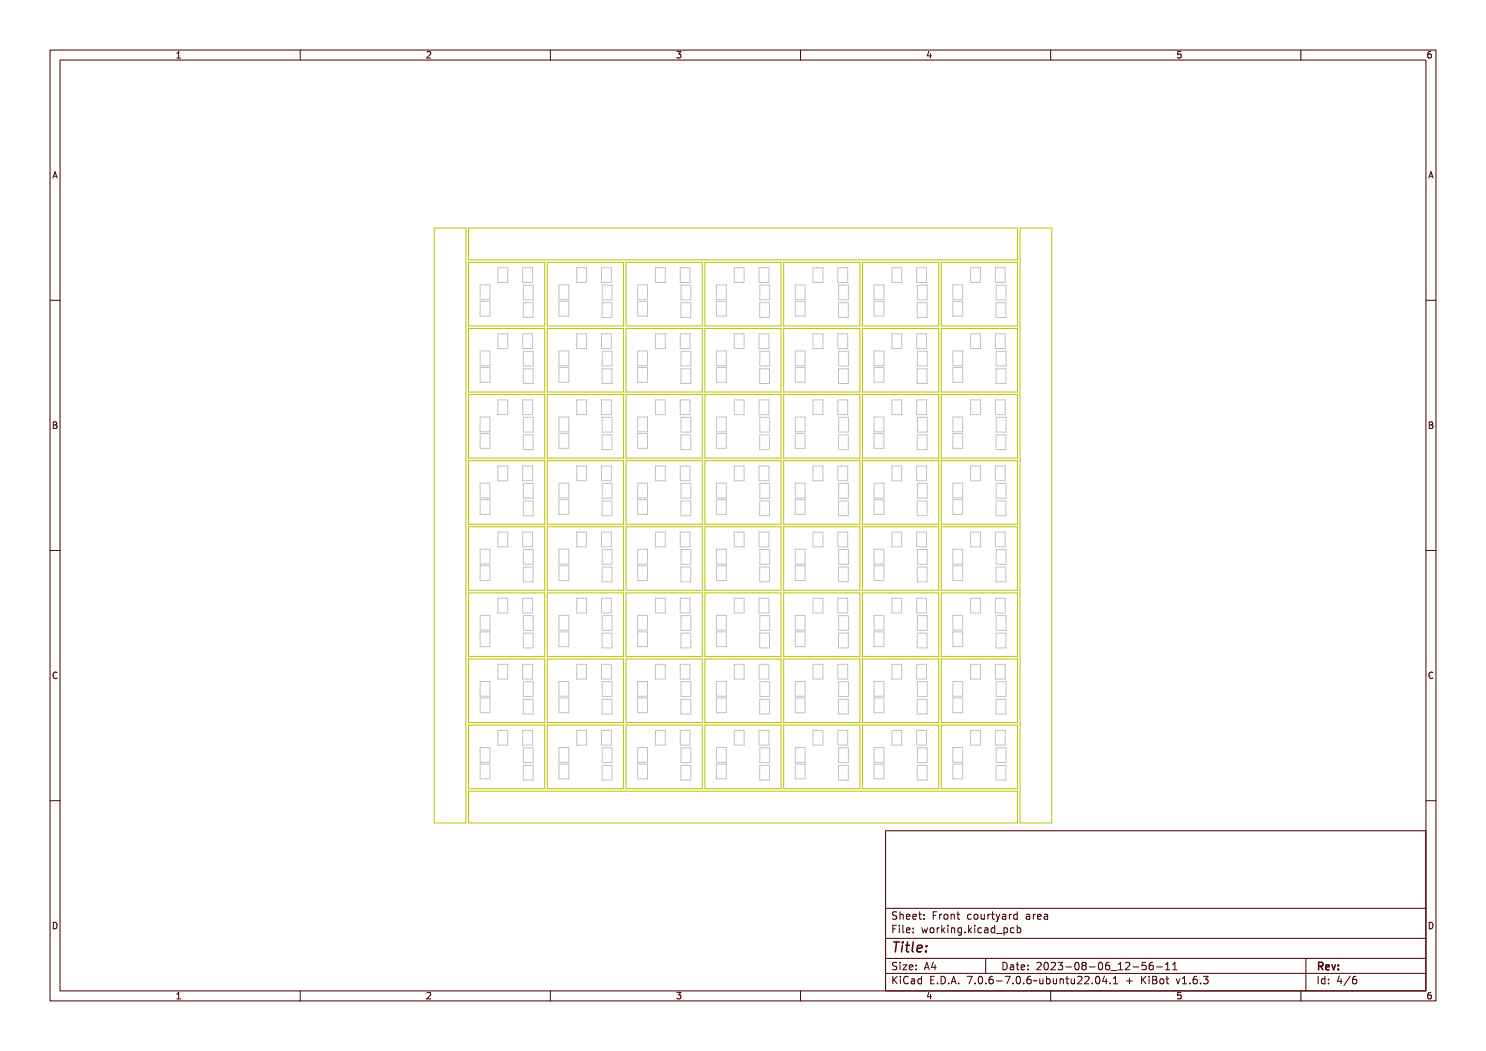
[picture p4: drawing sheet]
<svg xmlns="http://www.w3.org/2000/svg" width="297mm" height="210mm" viewBox="0 0 297 210" stroke-linecap="round" stroke-linejoin="round" font-family="sans-serif">
<defs><g id="words">
<text font-size="2.7" fill="#480000" x="178" y="190.3">Title:</text>
<g font-size="2" fill="#480000">
<text x="178" y="183.7">Sheet: Front courtyard area</text>
<text x="178" y="186.5">File: working.kicad_pcb</text>
<text x="178" y="193.9">Size: A4</text>
<text x="178" y="196.6">KiCad E.D.A. 7.0.6-7.0.6~ubuntu22.04.1 + KiBot v1.6.3</text>
<text x="200" y="193.9">Date: 2023-08-06_12-56-11</text>
<text x="263" y="196.6">Id: 4/6</text>
<text x="263" y="193.9">Rev:</text>
</g>
<g font-size="1.7" fill="#480000">
<text x="35" y="11.7">1</text>
<text x="85" y="11.7">2</text>
<text x="135" y="11.7">3</text>
<text x="185" y="11.7">4</text>
<text x="235" y="11.7">5</text>
<text x="285" y="11.7">6</text>
<text x="10.5" y="35.7">A</text>
<text x="285.5" y="35.7">A</text>
<text x="10.5" y="85.6">B</text>
<text x="285.5" y="85.6">B</text>
<text x="10.5" y="135.7">C</text>
<text x="285.5" y="135.7">C</text>
<text x="10.5" y="185.6">D</text>
<text x="285.5" y="185.6">D</text>
<text x="35" y="199.7">1</text>
<text x="85" y="199.7">2</text>
<text x="135" y="199.7">3</text>
<text x="185" y="199.7">4</text>
<text x="235" y="199.7">5</text>
<text x="285" y="199.7">6</text>
</g>
</g></defs>
<g fill="none" stroke="#c2c2c2" stroke-width=".2">
<path d="M96 56.9h1.9v3h-1.9zM99.5 53.5h2v2.9h-2zM104.5 53.5h1.9v2.9h-1.9zM104.6 57h2v2.9h-2zM111.7 56.9h2v3h-2zM115.3 53.5h1.9v2.9h-1.9zM120.2 53.5h2v2.9h-2zM120.4 57h1.9v2.9h-1.9zM127.5 56.9h1.9v3h-1.9zM131 53.5h2v2.9h-2zM136 53.5h1.9v2.9h-1.9zM136.1 57h2v2.9h-2z"/>
<path d="M143.2 56.9h2v3h-2zM146.8 53.5h1.9v2.9h-1.9zM151.7 53.5h2v2.9h-2zM151.9 57h1.9v2.9h-1.9zM158.9 56.9h2v3h-2zM162.5 53.5h2v2.9h-2zM167.5 53.5h1.9v2.9h-1.9zM167.6 57h2v2.9h-2zM174.7 56.9h2v3h-2zM178.3 53.5h1.9v2.9h-1.9zM183.2 53.5h2v2.9h-2zM183.4 57h1.9v2.9h-1.9z"/>
<path d="M190.4 56.9h2v3h-2zM194 53.5h2v2.9h-2zM199 53.5h1.9v2.9h-1.9zM199.1 57h2v2.9h-2zM96 60.2h1.9v3h-1.9zM96 73.4h1.9v3h-1.9zM96 70.1h1.9v3h-1.9zM99.5 66.7h2v2.9h-2zM99.5 79.9h2v3h-2zM104.5 66.7h1.9v2.9h-1.9zM104.5 79.9h1.9v3h-1.9zM104.6 60.5h2v2.9h-2z"/>
<path d="M104.6 73.7h2v2.9h-2zM104.6 70.2h2v2.9h-2zM111.7 60.2h2v3h-2zM111.7 73.4h2v3h-2zM111.7 70.1h2v3h-2zM115.3 66.7h1.9v2.9h-1.9zM115.3 79.9h1.9v3h-1.9zM120.2 66.7h2v2.9h-2zM120.2 79.9h2v3h-2zM120.3 60.5h2v2.9h-2zM120.3 73.7h2v2.9h-2zM120.4 70.2h1.9v2.9h-1.9z"/>
<path d="M127.5 60.2h1.9v3h-1.9zM127.5 73.4h1.9v3h-1.9zM127.5 70.1h1.9v3h-1.9zM131 66.7h2v2.9h-2zM131 79.9h2v3h-2zM136 66.7h1.9v2.9h-1.9zM136 79.9h1.9v3h-1.9zM136.1 60.5h2v2.9h-2zM136.1 73.7h2v2.9h-2zM136.1 70.2h2v2.9h-2zM143.2 60.2h2v3h-2zM143.2 70.1h2v3h-2z"/>
<path d="M143.2 73.4h2v3h-2zM146.8 66.7h1.9v2.9h-1.9zM146.8 79.9h1.9v3h-1.9zM151.7 66.7h2v2.9h-2zM151.7 79.9h2v3h-2zM151.8 60.5h2v2.9h-2zM151.8 73.7h2v2.9h-2zM151.9 70.2h1.9v2.9h-1.9zM158.9 60.2h2v3h-2zM158.9 70.1h2v3h-2zM158.9 73.4h2v3h-2zM162.5 66.7h2v2.9h-2z"/>
<path d="M162.5 79.9h2v3h-2zM167.5 66.7h1.9v2.9h-1.9zM167.5 79.9h1.9v3h-1.9zM167.6 60.5h1.9v2.9h-1.9zM167.6 73.7h1.9v2.9h-1.9zM167.6 70.2h2v2.9h-2zM174.7 60.2h2v3h-2zM174.7 70.1h2v3h-2zM174.7 73.4h2v3h-2zM178.3 66.7h1.9v2.9h-1.9zM178.3 79.9h1.9v3h-1.9zM183.2 66.7h2v2.9h-2z"/>
<path d="M183.2 79.9h2v3h-2zM183.3 60.5h2v2.9h-2zM183.3 73.7h2v2.9h-2zM183.4 70.2h1.9v2.9h-1.9zM190.4 60.2h2v3h-2zM190.4 73.4h2v3h-2zM190.4 70.1h2v3h-2zM194 66.7h2v2.9h-2zM194 79.9h2v3h-2zM199 66.7h1.9v2.9h-1.9zM199 79.9h1.9v3h-1.9zM199.1 60.5h1.9v2.9h-1.9z"/>
<path d="M199.1 73.7h1.9v2.9h-1.9zM199.1 70.2h2v2.9h-2zM96 83.3h1.9v3h-1.9zM96 99.8h1.9v3h-1.9zM96 86.6h1.9v3h-1.9zM96 96.5h1.9v3h-1.9zM99.5 93.1h2v3h-2zM104.5 93.1h1.9v3h-1.9zM104.6 86.9h2v2.9h-2zM104.6 83.4h2v2.9h-2zM104.6 96.6h2v2.9h-2zM111.7 83.3h2v3h-2z"/>
<path d="M111.7 86.6h2v3h-2zM111.7 96.5h2v3h-2zM111.7 99.8h2v3h-2zM115.3 93.1h1.9v3h-1.9zM120.2 93.1h2v3h-2zM120.3 86.9h2v2.9h-2zM120.4 83.4h1.9v2.9h-1.9zM120.4 96.6h1.9v2.9h-1.9zM127.5 83.3h1.9v3h-1.9zM127.5 99.8h1.9v3h-1.9zM127.5 86.6h1.9v3h-1.9zM127.5 96.5h1.9v3h-1.9z"/>
<path d="M131 93.1h2v3h-2zM136 93.1h1.9v3h-1.9zM136.1 86.9h2v2.9h-2zM136.1 83.4h2v2.9h-2zM136.1 96.6h2v2.9h-2zM143.2 83.3h2v3h-2zM143.2 86.6h2v3h-2zM143.2 96.5h2v3h-2zM143.2 99.8h2v3h-2zM146.8 93.1h1.9v3h-1.9zM151.7 93.1h2v3h-2zM151.8 86.9h2v2.9h-2z"/>
<path d="M151.9 83.4h1.9v2.9h-1.9zM151.9 96.6h1.9v2.9h-1.9zM158.9 83.3h2v3h-2zM158.9 86.6h2v3h-2zM158.9 96.5h2v3h-2zM158.9 99.8h2v3h-2zM162.5 93.1h2v3h-2zM167.5 93.1h1.9v3h-1.9zM167.6 86.9h1.9v2.9h-1.9zM167.6 83.4h2v2.9h-2zM167.6 96.6h2v2.9h-2zM174.7 83.3h2v3h-2z"/>
<path d="M174.7 86.6h2v3h-2zM174.7 96.5h2v3h-2zM174.7 99.8h2v3h-2zM178.3 93.1h1.9v3h-1.9zM183.2 93.1h2v3h-2zM183.3 86.9h2v2.9h-2zM183.4 83.4h1.9v2.9h-1.9zM183.4 96.6h1.9v2.9h-1.9zM190.4 83.3h2v3h-2zM190.4 86.6h2v3h-2zM190.4 96.5h2v3h-2zM190.4 99.8h2v3h-2z"/>
<path d="M194 93.1h2v3h-2zM199 93.1h1.9v3h-1.9zM199.1 86.9h1.9v2.9h-1.9zM199.1 83.4h2v2.9h-2zM199.1 96.6h2v2.9h-2zM96 109.8h1.9v2.9h-1.9zM96 113.1h1.9v2.9h-1.9zM99.5 106.3h2v3h-2zM99.5 119.5h2v3h-2zM104.5 106.3h1.9v3h-1.9zM104.5 119.5h1.9v3h-1.9zM104.6 100.1h2v2.9h-2z"/>
<path d="M104.6 113.3h2v3h-2zM104.6 109.8h2v3h-2zM111.7 109.8h2v2.9h-2zM111.7 113.1h2v2.9h-2zM115.3 106.3h1.9v3h-1.9zM115.3 119.5h1.9v3h-1.9zM120.2 106.3h2v3h-2zM120.2 119.5h2v3h-2zM120.3 100.1h2v2.9h-2zM120.3 113.3h2v3h-2zM120.4 109.8h1.9v3h-1.9zM127.5 109.8h1.9v2.9h-1.9z"/>
<path d="M127.5 113.1h1.9v2.9h-1.9zM131 106.3h2v3h-2zM131 119.5h2v3h-2zM136 106.3h1.9v3h-1.9zM136 119.5h1.9v3h-1.9zM136.1 100.1h2v2.9h-2zM136.1 113.3h2v3h-2zM136.1 109.8h2v3h-2zM143.2 109.8h2v2.9h-2zM143.2 113.1h2v2.9h-2zM146.8 106.3h1.9v3h-1.9zM146.8 119.5h1.9v3h-1.9z"/>
<path d="M151.7 106.3h2v3h-2zM151.7 119.5h2v3h-2zM151.8 100.1h2v2.9h-2zM151.8 113.3h2v3h-2zM151.9 109.8h1.9v3h-1.9zM158.9 109.8h2v2.9h-2zM158.9 113.1h2v2.9h-2zM162.5 106.3h2v3h-2zM162.5 119.5h2v3h-2zM167.5 106.3h1.9v3h-1.9zM167.5 119.5h1.9v3h-1.9zM167.6 113.3h1.9v3h-1.9z"/>
<path d="M167.6 100.1h1.9v2.9h-1.9zM167.6 109.8h2v3h-2zM174.7 109.8h2v2.9h-2zM174.7 113.1h2v2.9h-2zM178.3 106.3h1.9v3h-1.9zM178.3 119.5h1.9v3h-1.9zM183.2 106.3h2v3h-2zM183.2 119.5h2v3h-2zM183.3 100.1h2v2.9h-2zM183.3 113.3h2v3h-2zM183.4 109.8h1.9v3h-1.9zM190.4 109.8h2v2.9h-2z"/>
<path d="M190.4 113.1h2v2.9h-2zM194 106.3h2v3h-2zM194 119.5h2v3h-2zM199 106.3h1.9v3h-1.9zM199 119.5h1.9v3h-1.9zM199.1 100.1h1.9v2.9h-1.9zM199.1 113.3h1.9v3h-1.9zM199.1 109.8h2v3h-2zM96 123h1.9v2.9h-1.9zM96 126.3h1.9v2.9h-1.9zM96 139.5h1.9v2.9h-1.9zM96 136.2h1.9v2.9h-1.9z"/>
<path d="M99.5 132.7h2v3h-2zM104.5 132.7h1.9v3h-1.9zM104.6 126.5h2v3h-2zM104.6 139.7h2v3h-2zM104.6 123h2v3h-2zM104.6 136.2h2v3h-2zM111.7 123h2v2.9h-2zM111.7 126.3h2v2.9h-2zM111.7 136.2h2v2.9h-2zM111.7 139.5h2v2.9h-2zM115.3 132.7h1.9v3h-1.9zM120.2 132.7h2v3h-2z"/>
<path d="M120.3 126.5h2v3h-2zM120.3 139.7h2v3h-2zM120.4 123h1.9v3h-1.9zM120.4 136.2h1.9v3h-1.9zM127.5 123h1.9v2.9h-1.9zM127.5 126.3h1.9v2.9h-1.9zM127.5 139.5h1.9v2.9h-1.9zM127.5 136.2h1.9v2.9h-1.9zM131 132.7h2v3h-2zM136 132.7h1.9v3h-1.9zM136.1 126.5h2v3h-2zM136.1 139.7h2v3h-2z"/>
<path d="M136.1 123h2v3h-2zM136.1 136.2h2v3h-2zM143.2 123h2v2.9h-2zM143.2 126.3h2v2.9h-2zM143.2 136.2h2v2.9h-2zM143.2 139.5h2v2.9h-2zM146.8 132.7h1.9v3h-1.9zM151.7 132.7h2v3h-2zM151.8 126.5h2v3h-2zM151.8 139.7h2v3h-2zM151.9 123h1.9v3h-1.9zM151.9 136.2h1.9v3h-1.9z"/>
<path d="M158.9 123h2v2.9h-2zM158.9 126.3h2v2.9h-2zM158.9 136.2h2v2.9h-2zM158.9 139.5h2v2.9h-2zM162.5 132.7h2v3h-2zM167.5 132.7h1.9v3h-1.9zM167.6 126.5h1.9v3h-1.9zM167.6 139.7h1.9v3h-1.9zM167.6 123h2v3h-2zM167.6 136.2h2v3h-2zM174.7 123h2v2.9h-2zM174.7 126.3h2v2.9h-2z"/>
<path d="M174.7 136.2h2v2.9h-2zM174.7 139.5h2v2.9h-2zM178.3 132.7h1.9v3h-1.9zM183.2 132.7h2v3h-2zM183.3 126.5h2v3h-2zM183.3 139.7h2v3h-2zM183.4 123h1.9v3h-1.9zM183.4 136.2h1.9v3h-1.9zM190.4 123h2v2.9h-2zM190.4 126.3h2v2.9h-2zM190.4 136.2h2v2.9h-2zM190.4 139.5h2v2.9h-2z"/>
<path d="M194 132.7h2v3h-2zM199 132.7h1.9v3h-1.9zM199.1 126.5h1.9v3h-1.9zM199.1 139.7h1.9v3h-1.9zM199.1 123h2v3h-2zM199.1 136.2h2v3h-2zM96 149.4h1.9v2.9h-1.9zM96 152.7h1.9v2.9h-1.9zM99.5 145.9h2v3h-2zM104.5 145.9h1.9v3h-1.9zM104.6 152.9h2v3h-2zM104.6 149.4h2v3h-2z"/>
<path d="M111.7 149.4h2v2.9h-2zM111.7 152.7h2v2.9h-2zM115.3 145.9h1.9v3h-1.9zM120.2 145.9h2v3h-2zM120.3 152.9h2v3h-2zM120.4 149.4h1.9v3h-1.9zM127.5 149.4h1.9v2.9h-1.9zM127.5 152.7h1.9v2.9h-1.9zM131 145.9h2v3h-2zM136 145.9h1.9v3h-1.9zM136.1 152.9h2v3h-2zM136.1 149.4h2v3h-2z"/>
<path d="M143.2 149.4h2v2.9h-2zM143.2 152.7h2v2.9h-2zM146.8 145.9h1.9v3h-1.9zM151.7 145.9h2v3h-2zM151.8 152.9h2v3h-2zM151.9 149.4h1.9v3h-1.9zM158.9 149.4h2v2.9h-2zM158.9 152.7h2v2.9h-2zM162.5 145.9h2v3h-2zM167.5 145.9h1.9v3h-1.9zM167.6 152.9h1.9v3h-1.9zM167.6 149.4h2v3h-2z"/>
<path d="M174.7 149.4h2v2.9h-2zM174.7 152.7h2v2.9h-2zM178.3 145.9h1.9v3h-1.9zM183.2 145.9h2v3h-2zM183.3 152.9h2v3h-2zM183.4 149.4h1.9v3h-1.9zM190.4 149.4h2v2.9h-2zM190.4 152.7h2v2.9h-2zM194 145.9h2v3h-2zM199 145.9h1.9v3h-1.9zM199.1 152.9h1.9v3h-1.9zM199.1 149.4h2v3h-2z"/>
</g>
<g fill="none" stroke="#c2c200" stroke-width=".2">
<path d="M86.8 45.6h6.3v118.8h-6.3zM93.6 52.4h15.3v12.7h-15.3zM93.6 45.6h109.8v6.3h-109.8zM109.4 52.4h15.2v12.7h-15.2zM125.1 52.4h15.3v12.7h-15.3zM140.9 52.4h15.2v12.7h-15.2zM156.6 52.4h15.3v12.7h-15.3zM172.4 52.4h15.2v12.7h-15.2zM188.1 52.4h15.3v12.7h-15.3zM203.9 45.6h6.3v118.8h-6.3zM93.6 65.6h15.3v12.7h-15.3zM93.6 78.8h15.3v12.7h-15.3z"/>
<path d="M109.4 65.6h15.2v12.7h-15.2zM109.4 78.8h15.2v12.7h-15.2zM125.1 65.6h15.3v12.7h-15.3zM125.1 78.8h15.3v12.7h-15.3zM140.9 65.6h15.2v12.7h-15.2zM140.9 78.8h15.2v12.7h-15.2zM156.6 65.6h15.3v12.7h-15.3zM156.6 78.8h15.3v12.7h-15.3zM172.4 65.6h15.2v12.7h-15.2zM172.4 78.8h15.2v12.7h-15.2zM188.1 65.6h15.3v12.7h-15.3zM188.1 78.8h15.3v12.7h-15.3z"/>
<path d="M93.6 92.1h15.3v12.7h-15.3zM109.4 92.1h15.2v12.7h-15.2zM125.1 92.1h15.3v12.7h-15.3zM140.9 92.1h15.2v12.7h-15.2zM156.6 92.1h15.3v12.7h-15.3zM172.4 92.1h15.2v12.7h-15.2zM188.1 92.1h15.3v12.7h-15.3zM93.6 105.3h15.3v12.7h-15.3zM93.6 118.5h15.3v12.7h-15.3zM109.4 105.3h15.2v12.7h-15.2zM109.4 118.5h15.2v12.7h-15.2zM125.1 105.3h15.3v12.7h-15.3z"/>
<path d="M125.1 118.5h15.3v12.7h-15.3zM140.9 105.3h15.2v12.7h-15.2zM140.9 118.5h15.2v12.7h-15.2zM156.6 105.3h15.3v12.7h-15.3zM156.6 118.5h15.3v12.7h-15.3zM172.4 105.3h15.2v12.7h-15.2zM172.4 118.5h15.2v12.7h-15.2zM188.1 105.3h15.3v12.7h-15.3zM188.1 118.5h15.3v12.7h-15.3zM93.6 131.7h15.3v12.7h-15.3zM109.4 131.7h15.2v12.7h-15.2zM125.1 131.7h15.3v12.7h-15.3z"/>
<path d="M140.9 131.7h15.2v12.7h-15.2zM156.6 131.7h15.3v12.7h-15.3zM172.4 131.7h15.2v12.7h-15.2zM188.1 131.7h15.3v12.7h-15.3zM93.6 144.9h15.3v12.7h-15.3zM93.6 158.1h109.8v6.3h-109.8zM109.4 144.9h15.2v12.7h-15.2zM125.1 144.9h15.3v12.7h-15.3zM140.9 144.9h15.2v12.7h-15.2zM156.6 144.9h15.3v12.7h-15.3zM172.4 144.9h15.2v12.7h-15.2zM188.1 144.9h15.3v12.7h-15.3z"/>
</g>
<g fill="none" stroke="#480000" stroke-width=".2">
<path d="M10 10h277v190h-277zM12 12h273v186h-273zM60 10v2M110 10v2M160 10v2M210 10v2M260 10v2M10 60h2M285 60h2M10 110h2M285 110h2M10 160h2"/>
<path d="M285 160h2M177 166h108v32h-108zM60 198v2M110 198v2M160 198v2M177 181.5h108M177 187.5h108M177 191.5h108M177 194.5h108M178.1 195.2h.2v.6l.6-.6h.3l-.6 .6 .6 .8h-.2l-.5-.7-.2 .2v.5h-.2zM178.2 185h.9v.2h-.7v.4h.6v.2h-.6v.7h-.2zM178.3 182.4l.5-.1h.2v.2a.31 .31 0 0 0-.5-.1 .31 .31 0 0 0 0 .5 .5 .5 0 0 1 .6 .6 .5 .5 0 0 1-.8 .2l-.1-.2a.34 .34 0 0 0 .4 .1 .34 .34 0 0 0 .1-.5 .47 .47 0 0 1-.5-.2 .47 .47 0 0 1 .1-.5z"/>
<path d="M178.3 192.5l.5-.1h.2v.2a.31 .31 0 0 0-.5-.1 .31 .31 0 0 0 0 .5 .5 .5 0 0 1 .6 .6 .5 .5 0 0 1-.8 .2l-.1-.2a.34 .34 0 0 0 .4 .1 .34 .34 0 0 0 .1-.5 .47 .47 0 0 1-.5-.2 .47 .47 0 0 1 .1-.5zM179.4 182.2h.2v.6a.35 .35 0 0 1 .4-.1 .35 .35 0 0 1 .2 .4v.6h-.2v-.8h-.4v.8h-.2zM179.5 185.4h.4v.9h.4v.2h-.9v-.2h.3v-.8h-.2zM179.5 192.8h.4v.9h.4v.1h-.9v-.1h.3v-.8h-.2zM179.5 195.6h.4v.9h.4v.1h-.9v-.1h.3v-.8h-.2zM179.7 184.9h.2v.3h-.2zM179.7 192.3h.2v.3h-.2zM179.7 195.1h.2v.3h-.2zM180.6 184.9h.4v1.3l.4 .1v.2l-.5-.2v-1.2h-.3zM180.6 192.8h.8l-.6 .9h.6v.1h-.8l.6-.9h-.6zM180.7 182.8l.1-.1a.49 .49 0 0 1 .5 0 .49 .49 0 0 1 .2 .5h-.8a.42 .42 0 0 0 .3 .4 .42 .42 0 0 0 .4-.1 .47 .47 0 0 1-.4 .3 .47 .47 0 0 1-.4-.3zM180.7 195.4a.4 .4 0 0 1 .4-.3 .4 .4 0 0 1 .4 .3 .56 .56 0 0 0-.8 .4 .56 .56 0 0 0 .5 .7l.3-.1a.43 .43 0 0 1-.5 .3 .43 .43 0 0 1-.4-.4v-.6z"/>
<path d="M180.8 182.9l.4-.1 .1 .3h-.6zM181.8 195.6l.3-.1a.43 .43 0 0 1 .5 .5v.6h-.1v-.1a.38 .38 0 0 1-.5 .2 .38 .38 0 0 1-.2-.5 .38 .38 0 0 1 .4-.2h.3a.35 .35 0 0 0-.3-.4 .35 .35 0 0 0-.4 .2zM181.9 182.8l.1-.1a.49 .49 0 0 1 .5 0 .49 .49 0 0 1 .2 .5h-.8a.42 .42 0 0 0 .3 .4 .42 .42 0 0 0 .5-.1 .47 .47 0 0 1-.5 .3 .47 .47 0 0 1-.4-.3zM181.9 185.5l.1-.1a.49 .49 0 0 1 .5 0 .49 .49 0 0 1 .2 .5h-.8a.42 .42 0 0 0 .3 .4 .42 .42 0 0 0 .5-.1 .47 .47 0 0 1-.5 .3 .47 .47 0 0 1-.4-.3zM181.9 192.9l.1-.1a.49 .49 0 0 1 .5 0 .49 .49 0 0 1 .2 .5h-.8a.42 .42 0 0 0 .3 .4 .42 .42 0 0 0 .5-.1 .47 .47 0 0 1-.5 .3 .47 .47 0 0 1-.4-.3zM182 196.2l.5-.1a.31 .31 0 0 1-.2 .4 .31 .31 0 0 1-.4-.1zM182 182.9l.4-.1 .1 .3h-.6zM182 185.6l.4-.1 .1 .3h-.6zM182 193l.4-.1 .1 .3h-.6zM183 195.7l.4-.2 .2 .2v-.6h.2v1.5h-.2v-.1a.42 .42 0 0 1-.5 .1 .42 .42 0 0 1-.2-.5zM183.2 195.8l.1-.1a.4 .4 0 0 1 .3 .4 .4 .4 0 0 1-.3 .4l-.2-.2zM183.2 182.3h.2v.4h.4v.1h-.4v.7l.4 .1v.1h-.4l-.1-.1-.1-.8h-.3v-.1h.3z"/>
<path d="M183.3 185.4h.2v.3h-.2zM183.3 186.2h.2v.3h-.2zM183.3 192.8h.2v.3h-.2zM183.3 193.6h.2v.2h-.2zM184.5 182.7h.2v.3h-.2zM184.5 183.5h.2v.2h-.2zM185.2 185.4h.2l.2 .8 .1-.5h.2l.2 .5 .1-.8h.2l-.2 1.1h-.2l-.2-.7-.2 .7h-.1zM185.4 195.2h.9v.2h-.7v.4h.6v.2h-.6v.5h.7v.1h-.9zM185.7 192.4h.2l.5 1.4h-.2l-.1-.3h-.5l-.1 .3h-.2zM185.8 192.6l.2 .7h-.4zM186.6 182.3h.9v.2h-.7v.4h.6v.2h-.6v.6h-.2zM186.8 185.6l.1-.1a.39 .39 0 0 1 .4 .4 .39 .39 0 0 1-.4 .4l-.1-.2z"/>
<path d="M186.9 196.4h.2v.2h-.2zM187.1 192.4h.2v.9h.2v.2h-.2v.3h-.2v-.3h-.6zM187.1 192.6v.7h-.4zM187.8 195.2a.76 .76 0 0 1 .9 .7 .76 .76 0 0 1-.9 .7zM188 195.4a.57 .57 0 0 1 .5 .5 .57 .57 0 0 1-.5 .6zM188 182.7h.2v.2v-.1a.29 .29 0 0 1 .3-.2 .29 .29 0 0 1 .3 .3 .37 .37 0 0 0-.5-.1 .37 .37 0 0 0-.1 .4v.5h-.2zM188 185.4h.2v.2v-.1a.29 .29 0 0 1 .3-.2 .29 .29 0 0 1 .3 .3 .37 .37 0 0 0-.5-.1 .37 .37 0 0 0-.1 .4v.6h-.2zM189.1 184.9h.1v.9l.5-.4h.2l-.4 .4 .5 .7h-.2l-.4-.6-.2 .1v.5h-.1zM189.2 182.9l.1-.1a.39 .39 0 0 1 .4 .4 .39 .39 0 0 1-.4 .4l-.1-.2zM189.3 196.4h.3v.2h-.3zM190.2 182.7h.2v.1a.35 .35 0 0 1 .4-.1 .35 .35 0 0 1 .3 .4v.6h-.2l-.1-.8h-.3l-.1 .8h-.2zM190.3 185.4h.4v.9h.4v.2h-.9v-.2h.4v-.8h-.3z"/>
<path d="M190.5 195.2h.3l.4 1.4h-.2l-.1-.3h-.5l-.1 .3h-.2zM190.6 184.9h.1v.3h-.1zM190.6 195.4l.2 .7h-.4zM191.4 185.4h.2v.1a.35 .35 0 0 1 .4-.1 .35 .35 0 0 1 .3 .4v.7h-.2l-.1-.9h-.3l-.1 .9h-.2zM191.7 182.3h.1v.4h.4v.1h-.4v.7l.4 .1v.1h-.4l-.1-.1v-.8h-.3v-.1h.3zM191.7 196.4h.3v.2h-.3zM192.7 185.5l.3-.2 .3 .2v-.1h.2v1a.53 .53 0 0 1-.8 .4v-.2a.36 .36 0 0 0 .4 .1 .36 .36 0 0 0 .2-.4l-.1 .1a.53 .53 0 0 1-.7-.3 .53 .53 0 0 1 .2-.6zM192.8 185.6l.1-.1a.39 .39 0 0 1 .4 .4 .39 .39 0 0 1-.4 .4l-.1-.2zM193.8 195.2h.9l-.5 1.4h-.2l.5-1.2h-.7zM194 182.8a.39 .39 0 0 1 .4-.2 .39 .39 0 0 1 .3 .3 .4 .4 0 0 0-.6 0 .4 .4 0 0 0 0 .6 .4 .4 0 0 0 .6 0 .45 .45 0 0 1-.6 .3 .45 .45 0 0 1-.3-.6zM194.1 186.2h.3v.3h-.3zM195.1 184.9h.2v.9l.4-.4h.3l-.5 .4 .5 .7h-.2l-.4-.6-.1 .1v.5h-.2z"/>
<path d="M195.2 182.9l.1-.1a.39 .39 0 0 1 .4 .4 .39 .39 0 0 1-.4 .4l-.1-.2zM195.3 196.4h.3v.2h-.3zM196.2 182.7h.2v.8l.2 .1 .3-.2v-.7h.2v1h-.2v-.1a.35 .35 0 0 1-.4 .2 .35 .35 0 0 1-.3-.5zM196.3 185.4h.5v.9h.3v.2h-.9v-.2h.4v-.8h-.3zM196.3 195.4a.57 .57 0 0 1 .7 0 .57 .57 0 0 1 .1 .8 .5 .5 0 0 1-.6 .5 .5 .5 0 0 1-.3-.8zM196.5 195.4a.61 .61 0 0 1 .4 1l-.1 .1a.61 .61 0 0 1-.4-1zM196.6 184.9h.2v.3h-.2zM197 191.5v3M197.6 185.5a.39 .39 0 0 1 .4-.2 .39 .39 0 0 1 .3 .3 .4 .4 0 0 0-.6 0 .4 .4 0 0 0 0 .6 .4 .4 0 0 0 .6 0 .45 .45 0 0 1-.6 .3 .45 .45 0 0 1-.3-.6zM197.6 182.7h.2v.2v-.1a.29 .29 0 0 1 .4-.2 .29 .29 0 0 1 .2 .3 .37 .37 0 0 0-.4-.1 .37 .37 0 0 0-.2 .4v.5h-.2zM197.7 196.4h.3v.2h-.3zM198.7 185.4l.2-.1a.43 .43 0 0 1 .6 .5v.7h-.2v-.2a.38 .38 0 0 1-.5 .2 .38 .38 0 0 1-.2-.5 .38 .38 0 0 1 .5-.2h.2a.35 .35 0 0 0-.3-.4 .35 .35 0 0 0-.3 .2z"/>
<path d="M198.7 195.4a.38 .38 0 0 1 .4-.3 .38 .38 0 0 1 .3 .3 .43 .43 0 0 0-.5 0 .43 .43 0 0 0-.1 .5 .46 .46 0 0 1 .7 .1 .46 .46 0 0 1-.2 .6 .46 .46 0 0 1-.7-.2zM198.8 186l.5-.1a.31 .31 0 0 1-.1 .4 .31 .31 0 0 1-.4-.1zM198.9 182.3h.2v.4h.4v.1h-.4v.7l.4 .1v.1h-.4l-.2-.1v-.8h-.3v-.1h.3zM199.8 182.7h.1l.4 .8 .3-.8h.2l-.3 .7a.68 .68 0 0 1-.7 .8l.4-.5zM199.9 185.5l.3-.2 .3 .2v-.6h.2v1.6h-.2v-.2a.42 .42 0 0 1-.5 .1 .42 .42 0 0 1-.2-.5zM200 196h.5v.2h-.5zM200 185.6l.1-.1a.39 .39 0 0 1 .4 .4 .39 .39 0 0 1-.4 .4l-.1-.2zM200.1 192.4a.76 .76 0 0 1 1 .7 .76 .76 0 0 1-1 .7zM200.3 192.6a.57 .57 0 0 1 .6 .5 .57 .57 0 0 1-.6 .6zM200.9 186.8l1.2 .1zM201 195.2h.9l-.5 1.4h-.2l.5-1.2h-.7zM201.1 182.7l.2-.1a.43 .43 0 0 1 .6 .5v.6h-.2v-.1a.38 .38 0 0 1-.5 .2 .38 .38 0 0 1-.2-.5 .38 .38 0 0 1 .5-.2h.2a.35 .35 0 0 0-.2-.4 .35 .35 0 0 0-.4 .2z"/>
<path d="M201.2 183.3l.5-.1a.31 .31 0 0 1-.1 .4 .31 .31 0 0 1-.4-.1zM201.4 192.8l.3-.1a.43 .43 0 0 1 .5 .5v.6h-.1v-.1a.38 .38 0 0 1-.5 .2 .38 .38 0 0 1-.2-.5 .38 .38 0 0 1 .4-.2h.3a.35 .35 0 0 0-.3-.4 .35 .35 0 0 0-.4 .2zM201.6 193.4l.5-.1a.31 .31 0 0 1-.2 .4 .31 .31 0 0 1-.4-.1zM202.2 185.4h.2v.1a.53 .53 0 0 1 .8 .3 .53 .53 0 0 1-.6 .7l-.2-.2v.6h-.2zM202.4 182.7h.2v.2l.1-.1a.29 .29 0 0 1 .3-.2 .29 .29 0 0 1 .2 .3 .37 .37 0 0 0-.4-.1 .37 .37 0 0 0-.2 .4v.5h-.2zM202.5 185.6l.1-.1a.4 .4 0 0 1 .4 .4 .4 .4 0 0 1-.4 .4l-.2-.2zM202.5 196.4h.3v.2h-.3zM202.8 192.4h.2v.4h.4v.1h-.4v.7l.4 .1v.1h-.4l-.2-.1v-.8h-.3v-.1h.3zM203.5 182.8l.3-.2 .3 .2v-.6h.2v1.5h-.2v-.1a.42 .42 0 0 1-.5 .1 .42 .42 0 0 1-.2-.5zM203.5 195.4a.57 .57 0 0 1 .8 0 .57 .57 0 0 1 0 .8 .5 .5 0 0 1-.6 .5 .5 .5 0 0 1-.3-.8zM203.6 185.5a.39 .39 0 0 1 .4-.2 .39 .39 0 0 1 .3 .3 .4 .4 0 0 0-.5 0 .4 .4 0 0 0 0 .6 .4 .4 0 0 0 .5 0 .45 .45 0 0 1-.6 .3 .45 .45 0 0 1-.2-.6zM203.6 182.9l.1-.1a.4 .4 0 0 1 .4 .4 .4 .4 0 0 1-.4 .4l-.1-.2z"/>
<path d="M203.7 195.4a.61 .61 0 0 1 .4 1l-.1 .1a.61 .61 0 0 1-.3-1zM203.9 192.9l.1-.1a.49 .49 0 0 1 .5 0 .49 .49 0 0 1 .2 .5h-.8a.42 .42 0 0 0 .3 .4 .42 .42 0 0 0 .5-.1 .47 .47 0 0 1-.5 .3 .47 .47 0 0 1-.4-.3zM204 193l.4-.1 .1 .3h-.6zM204.7 184.9h.1v.6a.53 .53 0 0 1 .8 .3 .53 .53 0 0 1-.6 .7l-.2-.2v.2h-.1zM204.9 185.6l.1-.1a.39 .39 0 0 1 .4 .4 .39 .39 0 0 1-.4 .4l-.1-.2zM204.9 196.4h.3v.2h-.3zM205.3 192.8h.2v.3h-.2zM205.3 193.6h.2v.2h-.2zM205.9 182.7l.3-.1a.43 .43 0 0 1 .5 .5v.6h-.2v-.1a.38 .38 0 0 1-.5 .2 .38 .38 0 0 1-.2-.5 .38 .38 0 0 1 .5-.2h.2a.35 .35 0 0 0-.2-.4 .35 .35 0 0 0-.4 .2zM205.9 195.4a.38 .38 0 0 1 .4-.3 .38 .38 0 0 1 .3 .3 .43 .43 0 0 0-.5 0 .43 .43 0 0 0-.1 .5 .46 .46 0 0 1 .7 .1 .46 .46 0 0 1-.2 .6 .46 .46 0 0 1-.6-.2zM206.1 183.3l.4-.1a.31 .31 0 0 1-.1 .4 .31 .31 0 0 1-.4-.1zM207 196l1-.1a.49 .49 0 0 1-.8 .1l-.2 .2z"/>
<path d="M207.2 182.7h.2v.2l.1-.1a.29 .29 0 0 1 .3-.2 .29 .29 0 0 1 .2 .3 .37 .37 0 0 0-.4-.1 .37 .37 0 0 0-.2 .4v.5h-.2zM207.4 192.5a.53 .53 0 0 1 .8 .1 .53 .53 0 0 1-.3 .7l-.3 .4h.7v.1h-.9l.3-.5a.4 .4 0 0 0 .3-.4 .4 .4 0 0 0-.3-.4l-.3 .2zM208.3 195.6h.1l.1 .8 .2 .1 .2-.2v-.7h.2v1h-.2v-.1a.35 .35 0 0 1-.4 .2 .35 .35 0 0 1-.2-.5zM208.3 182.8l.2-.1a.49 .49 0 0 1 .5 0 .49 .49 0 0 1 .2 .5h-.8a.42 .42 0 0 0 .3 .4 .42 .42 0 0 0 .4-.1 .47 .47 0 0 1-.4 .3 .47 .47 0 0 1-.4-.3zM208.5 182.9l.3-.1 .2 .3h-.6zM208.7 192.6a.57 .57 0 0 1 .7 0 .57 .57 0 0 1 .1 .8 .5 .5 0 0 1-.6 .5 .5 .5 0 0 1-.3-.8zM208.9 192.6a.61 .61 0 0 1 .3 1l-.1 .1a.61 .61 0 0 1-.3-1zM209.5 195.1h.2v.6a.53 .53 0 0 1 .7 .3 .53 .53 0 0 1-.6 .7l-.1-.2v.1h-.2zM209.5 182.7l.3-.1a.43 .43 0 0 1 .5 .5v.6h-.2v-.1a.38 .38 0 0 1-.5 .2 .38 .38 0 0 1-.2-.5 .38 .38 0 0 1 .5-.2h.2a.35 .35 0 0 0-.2-.4 .35 .35 0 0 0-.4 .2zM209.7 183.3l.4-.1a.31 .31 0 0 1-.1 .4 .31 .31 0 0 1-.4-.1zM209.7 195.8l.1-.1a.4 .4 0 0 1 .4 .4 .4 .4 0 0 1-.4 .4l-.1-.2zM209.8 192.5a.53 .53 0 0 1 .8 .1 .53 .53 0 0 1-.3 .7l-.3 .4h.7v.1h-.9l.3-.5a.4 .4 0 0 0 .3-.4 .4 .4 0 0 0-.3-.4l-.3 .2z"/>
<path d="M210 198v2M210.7 195.6h.2v.8l.2 .1 .2-.2v-.7h.2v1h-.2v-.1a.35 .35 0 0 1-.4 .2 .35 .35 0 0 1-.2-.5zM211 192.4a.46 .46 0 0 1 .6 0 .46 .46 0 0 1 .1 .6l-.1 .1a.47 .47 0 0 1 .2 .7 .47 .47 0 0 1-.7 0l-.1-.2a.35 .35 0 0 0 .5 .1 .35 .35 0 0 0 0-.5h-.3v-.2a.29 .29 0 0 0 .4-.1 .29 .29 0 0 0-.1-.4 .29 .29 0 0 0-.4 .1h-.1zM211.9 195.6h.2v.1a.35 .35 0 0 1 .4-.1 .35 .35 0 0 1 .2 .4v.6h-.2v-.8h-.4v.8h-.2zM212.4 193.2h.5v.2h-.5zM213.3 195.2h.2v.4h.4v.1h-.4v.7l.4 .1v.1h-.4l-.2-.1v-.8h-.3v-.1h.3zM213.5 192.6a.57 .57 0 0 1 .7 0 .57 .57 0 0 1 .1 .8 .5 .5 0 0 1-.6 .5 .5 .5 0 0 1-.3-.8zM213.7 192.6a.61 .61 0 0 1 .3 1v.1a.61 .61 0 0 1-.4-1zM214.3 195.6h.2v.8l.2 .1 .2-.2v-.7h.2v1h-.2v-.1a.35 .35 0 0 1-.4 .2 .35 .35 0 0 1-.2-.5zM214.7 192.5a.41 .41 0 0 1 .7-.1 .41 .41 0 0 1-.2 .7 .42 .42 0 0 1 .2 .6 .42 .42 0 0 1-.7 0 .42 .42 0 0 1 .2-.6l-.3-.2zM215.5 195.3a.53 .53 0 0 1 .8 .1 .53 .53 0 0 1-.3 .7l-.3 .4h.6v.1h-.9l.4-.5a.4 .4 0 0 0 .3-.4 .4 .4 0 0 0-.3-.4l-.3 .2zM216 193.2h.5v.2h-.5z"/>
<path d="M216.7 195.3a.53 .53 0 0 1 .8 .1 .53 .53 0 0 1-.3 .7l-.3 .4h.6v.1h-.9l.4-.5a.4 .4 0 0 0 .3-.4 .4 .4 0 0 0-.3-.4l-.3 .2zM217.1 192.6a.57 .57 0 0 1 .7 0 .57 .57 0 0 1 .1 .8 .5 .5 0 0 1-.6 .5 .5 .5 0 0 1-.3-.8zM217.3 192.6a.61 .61 0 0 1 .3 1v.1a.61 .61 0 0 1-.4-1zM218.2 196.4h.2v.2h-.2zM218.3 192.6a.38 .38 0 0 1 .4-.3 .38 .38 0 0 1 .3 .3 .43 .43 0 0 0-.5 0 .43 .43 0 0 0-.1 .5 .46 .46 0 0 1 .6 .1 .46 .46 0 0 1-.1 .6 .46 .46 0 0 1-.7-.2zM219.2 195.4a.57 .57 0 0 1 .7 0 .57 .57 0 0 1 .1 .8 .5 .5 0 0 1-.7 .5 .5 .5 0 0 1-.3-.8zM219.2 194.2l1.3 .1zM219.4 195.4a.61 .61 0 0 1 .3 1l-.1 .1a.61 .61 0 0 1-.3-1zM220.7 192.5l.5-.1v1.3h.3v.1h-.8v-.1h.3v-1.1h-.3zM220.8 195.2h.2v.9h.2v.2h-.2v.3h-.2v-.3h-.6zM220.8 195.4v.7h-.4zM221.8 196.4h.2v.2h-.2z"/>
<path d="M221.8 192.5a.53 .53 0 0 1 .8 .1 .53 .53 0 0 1-.3 .7l-.3 .4h.7v.1h-.9l.3-.5a.4 .4 0 0 0 .4-.4 .4 .4 0 0 0-.4-.4l-.3 .2zM222.8 195.3l.5-.1v1.3h.3v.1h-.8v-.1h.3v-1.1h-.3zM223.2 193.2h.5v.2h-.5zM224.3 192.4h.7v.2h-.6v.3a.53 .53 0 0 1 .7 .7 .53 .53 0 0 1-.9 .2v-.2a.38 .38 0 0 0 .5 .1 .38 .38 0 0 0 .1-.5 .38 .38 0 0 0-.5-.1zM225.4 195.5h.2v.4h.4v.2h-.4v.4h-.2v-.4h-.4v-.2h.4zM225.5 192.6a.38 .38 0 0 1 .4-.3 .38 .38 0 0 1 .3 .3 .43 .43 0 0 0-.5 0 .43 .43 0 0 0-.1 .5 .46 .46 0 0 1 .7 .1 .46 .46 0 0 1-.2 .6 .46 .46 0 0 1-.7-.2zM226.8 193.2h.5v.2h-.5zM227.5 195.2h.2v.6l.6-.6h.2l-.6 .6 .6 .8h-.2l-.5-.7-.1 .2v.5h-.2zM227.9 192.5l.5-.1v1.3h.3v.1h-.8v-.1h.3v-1.1h-.3zM228.8 195.6h.4v.9h.4v.1h-.9v-.1h.4v-.8h-.3zM229.1 195.1h.1v.3h-.1zM229.1 192.5l.5-.1v1.3h.3v.1h-.8v-.1h.3v-1.1h-.3z"/>
<path d="M229.9 195.2h.4a.35 .35 0 0 1 .5 .2 .35 .35 0 0 1-.3 .5 .41 .41 0 0 1 .3 .5 .41 .41 0 0 1-.5 .2h-.4zM230.1 196h.2a.27 .27 0 0 1 .3 .2 .27 .27 0 0 1-.3 .3h-.2zM230.1 195.4h.2a.23 .23 0 0 1 .3 .2 .23 .23 0 0 1-.3 .2h-.2zM231.2 193.2h1.1M231.3 195.8l.1-.1a.39 .39 0 0 1 .4 .4 .39 .39 0 0 1-.4 .4l-.1-.2zM232.6 195.2h.1v.4h.4v.1h-.4l.1 .7 .3 .1v.1h-.3l-.2-.1v-.8h-.3v-.1h.3zM233 193.8h.8M233 192.7l.4-.4v1.5M234.4 193.8h.8M234.4 192.7l.4-.4v1.5M234.6 195.6h.2l.3 .9 .4-.9h.2l-.4 1h-.3zM236 195.3l.5-.1v1.3h.3v.1h-.8v-.1h.3v-1.1h-.3z"/>
<path d="M237.4 196.4h.3v.2h-.3zM238.4 195.4a.38 .38 0 0 1 .4-.3 .38 .38 0 0 1 .3 .3 .43 .43 0 0 0-.5 0 .43 .43 0 0 0-.1 .5 .46 .46 0 0 1 .7 .1 .46 .46 0 0 1-.2 .6 .46 .46 0 0 1-.7-.2zM239.8 196.4h.3v.2h-.3zM240.7 195.2a.46 .46 0 0 1 .6 0 .46 .46 0 0 1 .1 .6l-.1 .1a.47 .47 0 0 1 .2 .7 .47 .47 0 0 1-.7 0l-.1-.2a.35 .35 0 0 0 .5 .1 .35 .35 0 0 0 0-.5l-.3-.1v-.1a.29 .29 0 0 0 .4-.1 .29 .29 0 0 0-.1-.4 .29 .29 0 0 0-.4 .1h-.1zM260 198v2M261 191.5v6.5M263.2 195.2h.8v.2h-.3v1.1h.3v.1h-.8v-.1h.3v-1.1h-.3zM264.4 195.7l.3-.2 .3 .2v-.6h.2v1.5h-.2v-.1a.42 .42 0 0 1-.5 .1 .42 .42 0 0 1-.2-.5zM264.6 195.8l.1-.1a.4 .4 0 0 1 .3 .4 .4 .4 0 0 1-.3 .4l-.2-.2zM265.9 195.6h.2v.3h-.2zM265.9 196.4h.2v.2h-.2zM268.5 195.2h.2v.9h.2v.2h-.2v.3h-.2v-.3h-.6z"/>
<path d="M268.5 195.4v.7h-.4zM269.9 195.2h.2l-.8 1.6h-.2zM270.5 195.4a.38 .38 0 0 1 .4-.3 .38 .38 0 0 1 .3 .3 .43 .43 0 0 0-.5 0 .43 .43 0 0 0-.2 .5 .46 .46 0 0 1 .7 .1 .46 .46 0 0 1-.2 .6 .46 .46 0 0 1-.6-.2z"/>
<circle cx="187" cy="185.9" r=".53"/>
<circle cx="189.4" cy="183.2" r=".53"/>
<circle cx="195.4" cy="183.2" r=".53"/>
<circle cx="196.7" cy="195.9" r=".13"/>
<circle cx="199.1" cy="196.2" r=".32"/>
<circle cx="203.9" cy="195.9" r=".13"/>
<circle cx="206.3" cy="196.2" r=".32"/>
<circle cx="209" cy="193.1" r=".13"/>
<circle cx="213.8" cy="193.1" r=".13"/>
<circle cx="215" cy="193.4" r=".29"/>
<circle cx="215" cy="192.8" r=".25"/>
<circle cx="217.4" cy="193.1" r=".13"/>
<circle cx="218.7" cy="193.4" r=".32"/>
<circle cx="219.5" cy="195.9" r=".13"/>
<circle cx="225.9" cy="193.4" r=".32"/>
<circle cx="231.5" cy="196.1" r=".53"/>
<circle cx="238.8" cy="196.2" r=".32"/>
<circle cx="270.9" cy="196.2" r=".32"/>
</g>
<g fill="none" stroke="#480000" stroke-width=".3">
<path d="M178.1 188.4h1.4v.2h-.6v1.7h-.2v-1.7h-.6zM179.9 188.8h.7v1.3h.4v.2h-1.2v-.2h.5v-1.1h-.4zM180.3 188.3h.3v.3h-.3zM181.8 188.4h.2v.4h.6v.2h-.6v1l.6 .1v.2a.55 .55 0 0 1-.8-.5v-.8h-.4v-.2h.4zM183 188.3h.6l.1 1.6 .1 .2h.4v.2a.54 .54 0 0 1-.8-.5v-1.4h-.4zM184.8 189a.65 .65 0 0 1 .8-.1 .65 .65 0 0 1 .3 .7h-1.1a.56 .56 0 0 0 .4 .5 .56 .56 0 0 0 .6-.1v.2a.81 .81 0 0 1-1.1-.1 .81 .81 0 0 1 .1-1.1zM185 189.1l.4-.1 .2 .4h-.8zM186.7 188.9h.3v.4h-.3zM186.7 189.9h.3v.4h-.3zM263.1 192.4a.73 .73 0 0 1 .9 .2v.3l-.3 .3 .5 .6h-.2l-.3-.4-.2-.2h-.2v.6h-.2zM263.3 192.6h.2a.26 .26 0 0 1 .3 .2 .26 .26 0 0 1-.2 .3h-.3zM264.5 192.9l.1-.1a.49 .49 0 0 1 .5 0 .49 .49 0 0 1 .2 .5h-.8a.42 .42 0 0 0 .3 .4 .42 .42 0 0 0 .4-.1 .47 .47 0 0 1-.4 .3 .47 .47 0 0 1-.4-.3z"/>
<path d="M264.6 193l.3-.1 .2 .3h-.6zM265.5 192.8h.2l.3 .9 .3-.9h.2l-.4 1h-.2zM267.1 192.8h.2v.3h-.2zM267.1 193.6h.2v.2h-.2z"/>
</g>
<use href="#words"/>
</svg>
